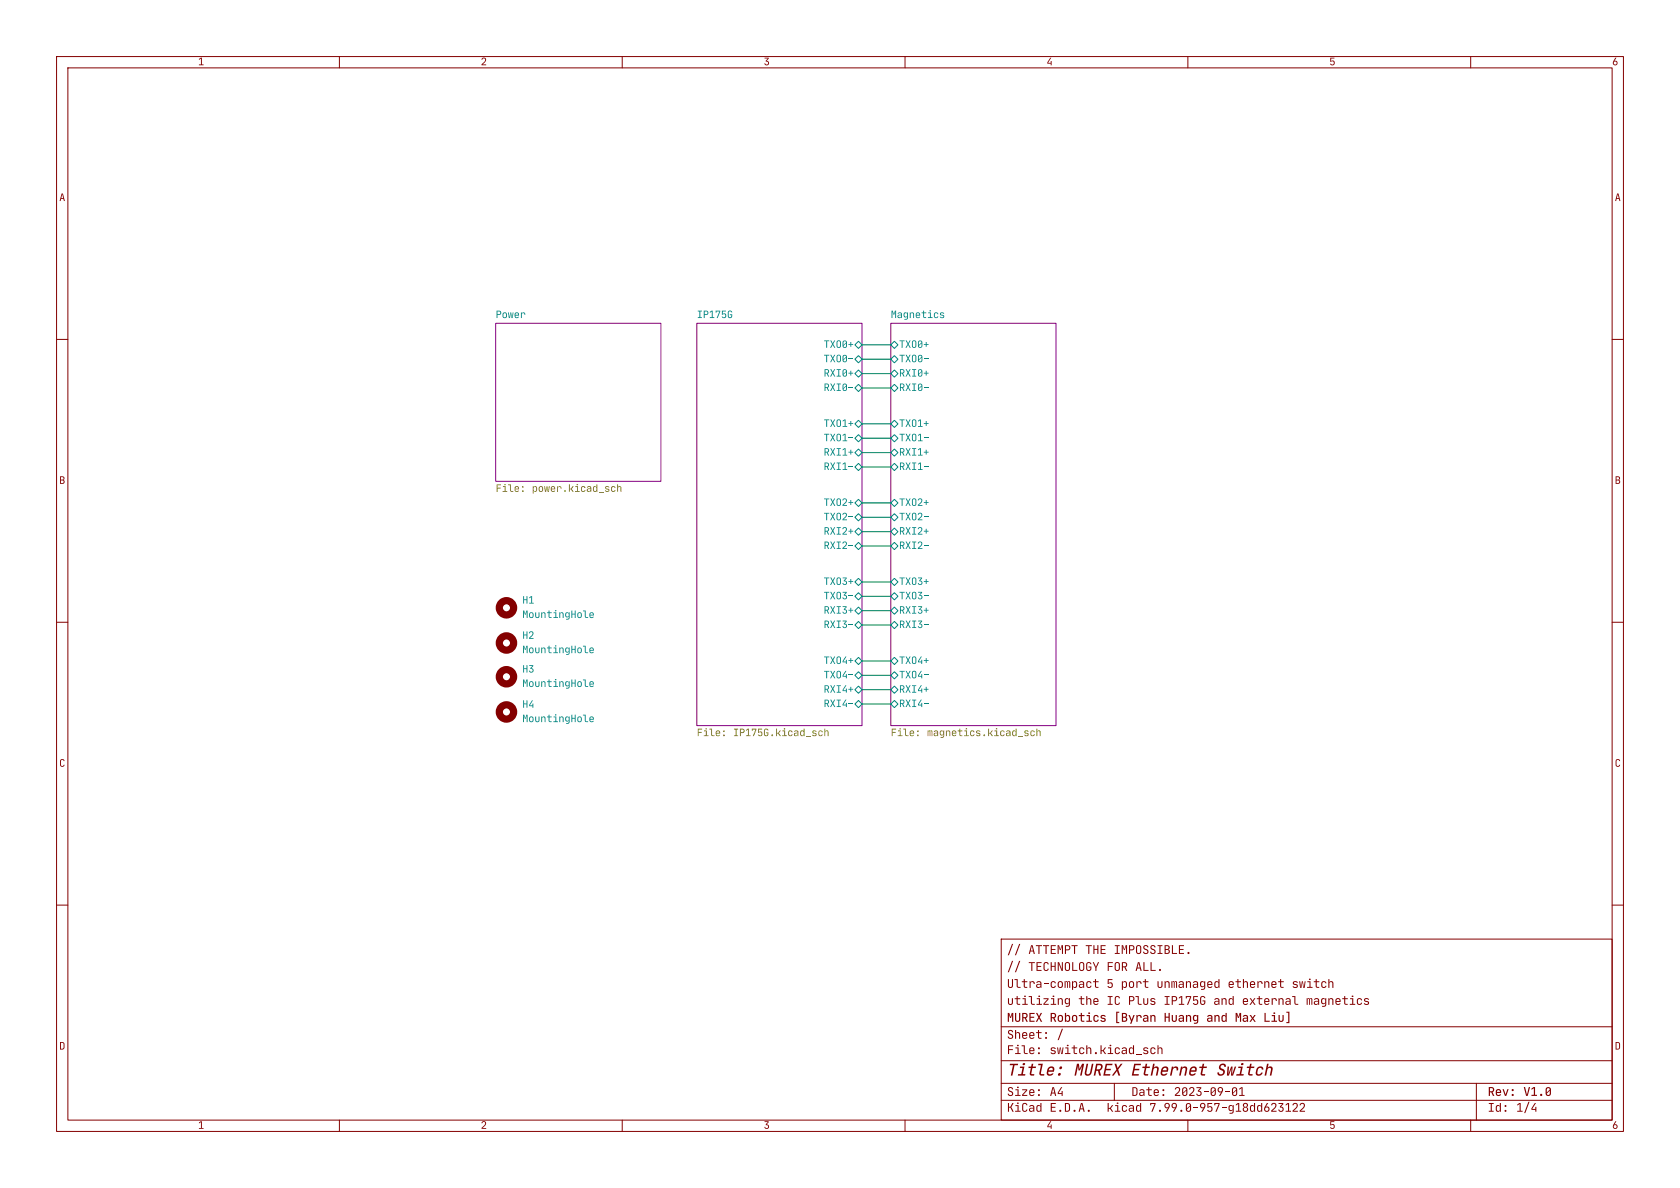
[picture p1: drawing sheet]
<svg xmlns="http://www.w3.org/2000/svg" width="297mm" height="210mm" viewBox="0 0 297 210" stroke-linecap="round" stroke-linejoin="round" font-family="sans-serif">
<defs><g id="words">
<text font-size="2.8" fill="#840000" x="214.9" y="191.1">Switch</text>
<g font-size="2.1" fill="#840000">
<text x="181.8" y="172.3">TECHNOLOGYFOR ALL.</text>
<text x="181.8" y="169.3">ATTEMPTTHE IMPOSSIBLE.</text>
<text x="178" y="175.3">Ultra-compact</text>
<text x="195.6" y="178.3">IC</text>
<text x="195.6" y="175.3">5 port</text>
<text x="204.4" y="175.3">unmanaged</text>
<text x="205.7" y="178.3">IP175G</text>
<text x="214.5" y="178.3">and</text>
<text x="219.5" y="178.3">external</text>
<text x="228.4" y="175.3">switch</text>
<text x="230.9" y="178.3">magnetics</text>
<text x="178" y="184.3">Sheet:</text>
<text x="205.7" y="181.3">Huang and Max Liu]</text>
<text x="178" y="197.2">KiCad</text>
<text x="178" y="194.4">Size:</text>
<text x="195.6" y="197.2">kicad</text>
<text x="263" y="194.4">Rev:</text>
</g>
<g font-size="1.8" fill="#008484">
<text x="87.6" y="56.4">Power</text>
<text x="123.2" y="56.4">IP175G</text>
<text x="157.5" y="56.4">Magnetics</text>
<text x="145.6" y="64.6">TXO0-</text>
<text x="145.6" y="62.1">TXO0+</text>
<text x="158.9" y="62.1">TXO0+</text>
<text x="158.9" y="64.6">TXO0-</text>
<text x="145.6" y="76">TXO1+</text>
<text x="158.9" y="76">TXO1+</text>
<text x="145.6" y="78.6">TXO1-</text>
<text x="158.9" y="78.6">TXO1-</text>
<text x="145.6" y="92.6">TXO2-</text>
<text x="145.6" y="90">TXO2+</text>
<text x="158.9" y="92.6">TXO2-</text>
<text x="158.9" y="90">TXO2+</text>
<text x="145.6" y="106.5">TXO3-</text>
<text x="145.6" y="104">TXO3+</text>
<text x="158.9" y="106.5">TXO3-</text>
<text x="158.9" y="104">TXO3+</text>
<text x="145.6" y="118">TXO4+</text>
<text x="158.9" y="118">TXO4+</text>
<text x="145.6" y="120.5">TXO4-</text>
<text x="158.9" y="120.5">TXO4-</text>
</g>
<g font-size="1.8" fill="#840000">
<text x="10.5" y="136.1">C</text>
<text x="285.5" y="136.1">C</text>
</g>
</g></defs>
<path d="M10 10h277v190h-277zM12 12h273v186h-273zM60 10v2M110 10v2M160 10v2M210 10v2M260 10v2M177 166h108v32h-108z" fill="none" stroke="#840000" stroke-width=".18"/>
<g fill="#840000">
<path d="M35.2 10.4l.5-.2v1.2h.3v.1h-.8v-.1h.3v-1l-.3 .2z"/>
<path d="M85.2 10.3l.4-.1 .3 .2v.4l-.6 .6h.7v.1h-.9v-.1l.5-.5 .2-.3-.2-.3-.5 .3z"/>
<path d="M135.2 10.2h.7v.2l-.4 .3 .3 .1 .1 .2v.3l-.2 .2h-.4l-.2-.3 .4 .2 .2-.1 .1-.3-.4-.1v-.2l.4-.4h-.6z"/>
<path d="M185.7 10.2h.2l-.6 .9h.4v-.3h.2v.7h-.2v-.2h-.5v-.3z"/>
<path d="M235.2 10.2h.7v.1h-.6v.5l.4-.1 .2 .2v.4l-.2 .2h-.3l-.2-.2h.1l.3 .1 .2-.2-.1-.3h-.5z"/>
<path d="M285.6 10.2h.2l-.4 .6h.4l.2 .4-.2 .3-.3 .1-.3-.2-.1-.3 .5 .3 .2-.2-.1-.3h-.2l-.2 .2h-.2z"/>
</g>
<path d="M60 198v2M110 198v2M160 198v2M210 198v2M260 198v2" fill="none" stroke="#840000" stroke-width=".18"/>
<g fill="#840000">
<path d="M35.2 198.4l.5-.2v1.2h.3v.1h-.8v-.1h.3v-1l-.3 .2z"/>
<path d="M85.2 198.3l.4-.1 .3 .2v.4l-.6 .6h.7v.1h-.9v-.1l.5-.5 .2-.3-.2-.3-.5 .3z"/>
<path d="M135.2 198.2h.7v.2l-.4 .4h.3l.1 .2v.3l-.2 .2h-.4l-.2-.3 .4 .2 .2-.1 .1-.3-.4-.1v-.2l.4-.4-.6 .1z"/>
<path d="M185.7 198.2h.2l-.6 .9h.4v-.3h.2v.7h-.2v-.2h-.5v-.3z"/>
<path d="M235.2 198.2h.7v.2h-.6v.4l.4-.1 .2 .2v.4l-.2 .2h-.3l-.2-.2h.1l.3 .1 .2-.2-.1-.3h-.5z"/>
<path d="M285.6 198.2h.2l-.4 .6h.4l.2 .4-.2 .3-.3 .1-.3-.1-.1-.3 .5 .2 .2-.2-.1-.2-.2-.1-.2 .3-.2-.1z"/>
</g>
<path d="M10 60h2M10 110h2M10 160h2" fill="none" stroke="#840000" stroke-width=".18"/>
<g fill="#840000">
<path d="M10.9 34.2h.2l.4 1.3h-.2l-.1-.3h-.4l-.1 .3h-.2l.2-.5h.5l-.2-.7-.2 .7h-.1z"/>
<path d="M10.6 84.2h.6l.2 .2v.3l-.2 .1 .2 .2v.2l-.2 .3h-.6v-.6h.2v.5h.3l.2-.2-.2-.3h-.5v-.6h.2v.5h.3l.1-.2-.1-.2-.5-.1z"/>
<path d="M10.6 184.2h.5l.3 .2v.8l-.2 .3h-.6v-1.2h.2v1.1h.3l.1-.3v-.7l-.6-.1z"/>
</g>
<path d="M285 60h2M285 110h2M285 160h2" fill="none" stroke="#840000" stroke-width=".18"/>
<g fill="#840000">
<path d="M285.9 34.2h.2l.4 1.3h-.2l-.1-.3h-.4l-.1 .3h-.2l.2-.5h.5l-.2-.7-.2 .7h-.1z"/>
<path d="M285.6 84.2h.6l.2 .2v.3l-.2 .1 .2 .3-.2 .4h-.6v-.6h.2v.5h.3l.2-.2-.2-.3h-.5v-.6h.2v.5h.3l.1-.2-.1-.2-.5-.1z"/>
<path d="M285.6 184.2h.5l.3 .2v.8l-.2 .3h-.6v-1.2h.2v1.1h.3l.1-.2v-.7l-.6-.2z"/>
<path d="M200.2 192.2h.6l.3 .3v.9l-.3 .3h-.6v-1.3h.2v1.2l.4-.1 .1-.2v-.8l-.7-.1z"/>
<path d="M201.5 192.7l.4-.2 .4 .2v1h-.1v-.2l-.3 .2-.4-.1-.1-.2 .4 .2 .3-.3v-.1h-.3l-.4 .2 .2-.3 .5-.1-.1-.3-.6 .1z"/>
<path d="M203 192.2h.2v.4h.4v.1h-.4v.8l.4 .1v.1l-.5-.1-.1-.9h-.4v-.1h.4z"/>
<path d="M204.1 192.7l.4-.2 .3 .2 .1 .5h-.8l.2 .4 .6-.1-.2 .2h-.4l-.3-.1-.1-.6h.8l-.1-.2-.2-.1-.2 .1-.1 .2h-.2z"/>
<path d="M207.8 192.3l.4-.1 .4 .2v.5l-.7 .7h.8v.1h-1v-.2l.6-.5 .1-.4v-.2l-.2-.1-.2 .1-.1 .2h-.2z"/>
<path d="M209.1 192.3l.5-.1 .3 .3v.9l-.3 .3h-.3l-.3-.2v-.2h.2l.1 .2 .2 .1 .2-.3v-.5l-.5 .5h-.2v-.1h.2l.5-.6-.1-.2h-.3l-.1 .8h-.2z"/>
<path d="M210.3 192.3l.5-.1 .3 .2v.5l-.7 .7h.8v.1h-1v-.2l.6-.5 .2-.4-.1-.2-.2-.1-.2 .1-.1 .2h-.2z"/>
<path d="M211.5 192.2h.9v.2l-.5 .4 .4 .1 .1 .2v.4l-.2 .2h-.5l-.2-.4h.2l.2 .3 .3-.1v-.4l-.4-.1v-.2l.4-.5-.7 .1z"/>
<path d="M212.8 192.9h.8v.2h-.8z"/>
<path d="M214.1 192.3l.5-.1 .3 .3v.9l-.2 .3h-.4l-.3-.2v-.2h.2l.1 .2 .2 .1 .3-.3v-.5l-.6 .5h-.2v-.1h.2l.6-.6-.2-.2h-.3l-.1 .8h-.2z"/>
<path d="M215.4 192.3l.5-.1 .3 .3v.4l-.5 .8h-.2l.5-.7-.5 .1-.2-.5h.1l.1 .3 .3 .1 .2-.2v-.2l-.3-.3-.3 .3h-.1z"/>
<path d="M216.6 192.9h.8v.2h-.8z"/>
<path d="M217.9 192.3l.5-.1 .3 .3v.9l-.2 .3h-.4l-.3-.2v-.2h.2l.1 .2 .2 .1 .2-.3v-.5l-.5 .5h-.2v-.1h.2l.5-.6-.1-.2h-.3l-.1 .8h-.2z"/>
<path d="M219.1 192.4l.3-.2h.3v1.4h.3v.1h-.9v-.1h.4v-1.2l-.4 .2z"/>
<circle cx="205.7" cy="193.6" r=".18"/>
<circle cx="205.7" cy="192.7" r=".18"/>
</g>
<path d="M177 194.5h108" fill="none" stroke="#840000" stroke-width=".18"/>
<g fill="#840000">
<path d="M185.8 195h.9v.2h-.8v.5h.7v.1h-.7v.6h.8v.1h-.9z"/>
<path d="M188.3 195h.6l.2 .3 .1 .9-.3 .3h-.6v-1.3h.1v1.2l.4-.1 .2-.2-.1-.8-.6-.1z"/>
<path d="M191.1 195h.3l.4 1.5h-.2l-.1-.4h-.5l-.1 .4h-.2l.1-.6h.6l-.2-.8-.2 .8h-.2z"/>
<path d="M195.8 195h.2v.8h.2l.4-.4h.2l-.4 .5 .4 .6h-.2l-.4-.5h-.2v.5h-.2z"/>
<path d="M201 195.4l.3-.1 .3 .3v-.6h.1v1.5h-.1v-.2l-.3 .2-.4-.1-.1-.3h.2l.1 .2 .2 .1 .2-.1 .1-.2-.1-.5-.2-.1-.3 .1v.5h-.2z"/>
<path d="M203.3 195h1l-.5 1.5h-.3l.6-1.3h-.6v.2h-.2z"/>
<path d="M206 195.1l.5-.1 .3 .3-.1 .4-.4 .8h-.2l.4-.7-.4 .1-.3-.5h.2l.1 .3 .3 .1 .2-.2v-.2l-.3-.3-.3 .3h-.2z"/>
<path d="M207.2 195.1l.5-.1 .4 .3-.1 .4-.4 .8h-.3l.5-.7-.5 .1-.2-.5h.2l.1 .3 .2 .1 .2-.2 .1-.3-.4-.2-.2 .3h-.2z"/>
<path d="M209.8 195.1l.4-.1 .3 .3 .1 .9-.3 .3h-.4l-.2-.2-.1-.2h.2l.1 .2 .3 .1 .2-.3v-.5l-.6 .5h-.2v-.1h.2l.6-.6-.2-.2h-.3l-.1 .8h-.2z"/>
<path d="M210.9 195.7h.9v.2h-.9z"/>
<path d="M212.3 195.1l.5-.1 .3 .3v.4l-.5 .8h-.2l.4-.7-.4 .1-.3-.5h.2l.1 .3 .3 .1 .2-.2v-.3l-.3-.2-.3 .3h-.2z"/>
<path d="M213.5 195h.8v.2h-.7v.5l.4-.2 .3 .3v.5l-.2 .2h-.4l-.3-.2v-.1h.2l.4 .2 .2-.3-.2-.4-.6 .1z"/>
<path d="M214.7 195h.9l-.5 1.5h-.2l.5-1.3h-.5v.2h-.2z"/>
<path d="M216 195.7h.8v.2h-.8z"/>
<path d="M217.3 195.4l.4-.1 .2 .3v-.2h.2v1.1l-.2 .3-.5 .1v-.2l.5-.1v-.4l-.2 .2h-.2l-.3-.4 .5 .2 .2-.1v-.3l-.1-.2-.2-.1-.2 .2v.3h-.2z"/>
<path d="M218.5 195.2l.3-.2h.3v1.4h.3v.1h-.9v-.1h.4v-1.2l-.4 .2z"/>
<path d="M219.8 195.1l.5-.1 .3 .2v.3l-.2 .2 .2 .2 .1 .3-.3 .3h-.4l-.3-.2v-.2h.2l.1 .2 .2 .1 .3-.3-.1-.2-.2-.1-.2 .1-.1 .2h-.2l.3-.4-.3-.3h.2l.2 .3 .3-.3v-.2l-.2-.1-.2 .1-.1 .2h-.2z"/>
<path d="M221.1 195.4l.4-.1 .2 .3v-.6h.2v1.5h-.2v-.2l-.3 .2-.3-.1-.1-.3h.2v.2l.2 .1 .3-.3v-.5l-.3-.1-.2 .1v.5h-.2z"/>
<path d="M222.4 195.4l.3-.1 .3 .3v-.6h.1v1.5h-.1v-.2l-.3 .2-.4-.1-.1-.3h.2l.1 .2 .2 .1 .3-.3-.1-.5-.2-.1-.3 .1v.5h-.2z"/>
<path d="M224 195h.2l-.5 .7 .5-.1 .2 .5-.1 .3-.4 .2-.3-.2-.1-.3h.2l.1 .2 .2 .1 .2-.2v-.4h-.3l-.2 .3h-.2z"/>
<path d="M224.8 195.1l.5-.1 .3 .2v.5l-.7 .7h.8v.1h-1v-.2l.6-.5 .2-.4-.1-.2-.2-.1-.2 .1-.1 .2h-.2z"/>
<path d="M226 195h.9v.2l-.5 .4 .4 .1 .1 .2v.4l-.2 .2h-.5l-.2-.4h.2l.2 .3 .3-.1v-.4l-.4-.1v-.2l.4-.5-.7 .1z"/>
<path d="M227.3 195.2l.4-.2h.2v1.4h.3v.1h-.9v-.1h.4v-1.2l-.4 .2z"/>
<path d="M228.6 195.1l.4-.1 .4 .2v.5l-.7 .7h.8v.1h-1v-.2l.6-.5 .1-.4v-.2l-.2-.1-.2 .1-.1 .2h-.2z"/>
<path d="M229.9 195.1l.4-.1 .3 .2v.5l-.6 .7h.7v.1h-.9v-.2l.5-.5 .2-.4-.1-.2-.1-.1-.3 .1-.1 .2h-.1z"/>
<circle cx="187.5" cy="196.4" r=".19"/>
<circle cx="190" cy="196.4" r=".19"/>
<circle cx="192.5" cy="196.4" r=".19"/>
<circle cx="197.6" cy="195" r=".15"/>
<circle cx="205.1" cy="196.4" r=".19"/>
<circle cx="208.9" cy="196.4" r=".19"/>
</g>
<path d="M177 191.5h108" fill="none" stroke="#840000" stroke-width=".18"/>
<g fill="#840000">
<path d="M263.2 192.2h.6l.3 .2v.4l-.2 .3 .3 .6h-.3l-.3-.6h-.2v.6h-.2v-1.3h.2v.5h.4l.1-.2-.1-.3h-.6z"/>
<path d="M269.4 192.2h.2l.3 1.4 .4-1.4h.2l-.4 1.5h-.3z"/>
<path d="M270.8 192.4l.3-.2h.3v1.3h.3v.2h-1v-.2h.5v-1.1l-.4 .3z"/>
<path d="M273.4 192.3l.4-.1 .4 .2v1l-.3 .3h-.4l-.2-.2-.1-.2h.3v.2l.3 .1 .2-.3v-.5l-.5 .5h-.3v-.2h.3l.5-.5-.2-.2h-.2l-.1 .7h-.3z"/>
<path d="M186.1 192.2h.2l.4 1.5h-.2l-.1-.4h-.4l-.2 .4h-.2l.2-.6h.6l-.2-.8-.2 .8h-.2z"/>
<path d="M187.6 192.2h.2l-.6 1h.5v-.3h.2v.8h-.2v-.3h-.7v-.3z"/>
<path d="M263.2 195h.9v.2h-.4v1.2h.4v.1h-.9v-.1h.3v-1.2h-.3z"/>
<path d="M264.6 195.4l.3-.1 .3 .3v-.6h.1v1.5h-.1v-.2l-.3 .2-.4-.1-.1-.3h.2l.3 .3 .3-.3-.1-.4-.2-.2-.3 .1v.5h-.2z"/>
<path d="M268.2 195.2l.4-.2h.2v1.4h.4v.1h-1v-.1h.4l.1-1.2-.5 .2z"/>
<path d="M270.2 194.8h.2l-.7 2h-.2z"/>
<path d="M271.3 195h.2l-.6 1h.5v-.3h.2v.8h-.2v-.3h-.7v-.3z"/>
<circle cx="272.5" cy="193.6" r=".2"/>
<circle cx="179.9" cy="192.2" r=".15"/>
<circle cx="183.7" cy="193.6" r=".18"/>
<circle cx="183.7" cy="192.7" r=".18"/>
<circle cx="266.2" cy="196.4" r=".18"/>
<circle cx="266.2" cy="195.5" r=".18"/>
</g>
<path d="M177 187.5h108" fill="none" stroke="#840000" stroke-width=".18"/>
<g fill="#840000">
<path d="M178.6 188h1.4l-.1 .3h-.5l-.4 1.8h-.3l.4-1.8h-.6z"/>
<path d="M180.3 188.5h.8l-.3 1.4h.5l-.1 .2h-1.3l.1-.2h.5l.3-1.1h-.5z"/>
<path d="M181.9 188.5h.4l.1-.5h.3l-.1 .5h.6l-.1 .3h-.6l-.2 1 .6 .1-.1 .2h-.5l-.2-.1 .1-1.2h-.4z"/>
<path d="M183.6 188h.8l-.4 1.7 .1 .2h.5v.2h-.6l-.2-.2 .2-1.6h-.5z"/>
<path d="M185.4 188.7l.6-.2 .4 .3-.1 .7h-.9l-.1 .3 .2 .1 .8-.1-.5 .3h-.4l-.3-.2v-.7h1v-.3l-.3-.1-.3 .1-.1 .3h-.3z"/>
<path d="M190.4 188h.3l.1 1 .5-1h.4l-.5 2.1h-.2l.4-1.8-.5 .9h-.2l-.1-.9-.4 1.8h-.2z"/>
<path d="M192.1 188h.3l-.4 1.7 .1 .1 .2 .1 .4-.3 .3-1.6h.3l-.4 1.8-.5 .4-.4-.1-.2-.3z"/>
<path d="M193.8 188l.8 .1 .3 .2-.1 .6-.4 .4 .2 .8h-.3l-.2-.8h-.3l-.2 .8h-.2l.2-1.1h.8l.2-.3-.1-.4h-.5l-.1 .7h-.3z"/>
<path d="M195.5 188h1.2l-.1 .3h-.9l-.1 .6h.8l-.1 .3h-.8l-.1 .7h.9l-.1 .2h-1.2z"/>
<path d="M197 188h.3l.3 .8 .5-.8h.4l-.8 1.1 .3 1h-.3l-.2-.8-.6 .8h-.3l.8-1z"/>
<path d="M200.5 188h1.2v.3h-1l-.1 .6h.8v.3h-.8l-.2 .7h.9v.2h-1.2z"/>
<path d="M202 188.5h.4l.1-.5h.3l-.1 .5h.6v.3h-.6l-.2 1 .5 .1-.1 .2h-.5l-.2-.1 .2-1.2h-.5z"/>
<path d="M203.9 188h.2l-.2 .8 .5-.3 .3 .1 .1 .2-.2 1.3h-.3l.3-1.1-.3-.2-.4 .2-.2 1.1h-.3z"/>
<path d="M205.5 188.7l.6-.2 .4 .3v.7h-1v.2l.1 .2 .8-.1-.4 .3h-.5l-.3-.2 .1-.7h.9v-.3l-.2-.1-.3 .1-.2 .3h-.2z"/>
<path d="M207.2 188.5h.2v.3l.3-.3 .4 .1 .2 .2v.4h-.3l-.1-.4h-.4l-.2 .3-.2 1h-.3z"/>
<path d="M208.8 188.5h.2v.3l.4-.3 .4 .2 .1 .3-.2 1.1h-.3l.2-1.1-.3-.2-.3 .2-.3 1.1h-.2z"/>
<path d="M210.5 188.7l.6-.2 .4 .3v.7h-1v.2l.2 .2 .7-.1-.4 .3h-.5l-.3-.2 .1-.7h1v-.3l-.3-.1-.3 .1-.1 .3h-.3z"/>
<path d="M212.1 188.5h.4l.1-.5h.3l-.1 .5h.6l-.1 .3h-.6l-.2 1 .6 .1-.1 .2h-.5l-.2-.1 .2-1.2h-.5z"/>
<path d="M215.7 188.2l.7-.2 .2 .1 .1 .3v.2h-.3v-.2l-.2-.1-.4 .2v.3l.6 .3 .1 .3-.1 .5-.5 .3-.5-.1-.2-.3v-.2h.3l.1 .2 .3 .1 .3-.3v-.3l-.7-.4z"/>
<path d="M224 188h.3l-.2 .8 .4-.3 .3 .1 .2 .2-.2 1.3h-.3l.2-1.1-.2-.2-.4 .2-.3 1.1h-.2z"/>
<path d="M178.2 184.8h.9v.2h-.7v.5h.7v.1h-.7v.7h-.2z"/>
<path d="M179.5 185.2h.6v1h.3v.1h-.9v-.1h.4v-.9h-.4z"/>
<path d="M180.6 184.8h.6v1.2l.5 .2v.1l-.6-.1-.1-1.2h-.4z"/>
<path d="M182.1 185.3l.4-.2 .3 .2 .1 .5h-.8l.2 .4 .6-.1-.2 .2h-.4l-.3-.1-.1-.6h.8l-.1-.2-.2-.1-.2 .1-.1 .2h-.2z"/>
<path d="M185.8 185.2l.5-.1 .3 .2v.1l-.5-.1-.2 .2 .1 .1 .6 .2v.3l-.1 .2h-.4l-.3-.1-.1-.2 .5 .2 .3-.2-.7-.3z"/>
<path d="M186.9 185.2h.2l.1 1 .2-1h.1l.2 1 .2-1h.1l-.1 1.1h-.3l-.1-1-.2 1h-.3z"/>
<path d="M188.3 185.2h.6v1h.3v.1h-.9v-.1h.4v-.9h-.4z"/>
<path d="M189.8 184.8h.2v.4h.4v.1h-.4v.8l.4 .1v.1l-.5-.1-.1-.9h-.3v-.1h.3z"/>
<path d="M190.9 185.3l.4-.2 .3 .2 .1 .2-.5-.2-.2 .2 .1 .6 .2 .1 .2-.2h.2l-.2 .3h-.4l-.3-.2v-.5z"/>
<path d="M192 184.8h.2v.6l.3-.3 .4 .2v1h-.2v-.8l-.2-.2-.3 .2v.8h-.2z"/>
<path d="M194.6 184.8h.1v.8h.3l.3-.4h.2l-.4 .5 .5 .6h-.3l-.3-.5h-.3v.5h-.1z"/>
<path d="M195.9 185.2h.5v1h.4v.1h-1v-.1h.4v-.9h-.3z"/>
<path d="M197.2 185.3l.4-.2 .3 .2 .1 .2-.5-.2-.2 .2 .1 .6 .2 .1 .2-.2h.2l-.2 .3h-.4l-.3-.1v-.6z"/>
<path d="M198.4 185.3l.4-.2 .4 .2v1h-.2v-.2l-.3 .2-.4-.1v-.2l.4 .2 .3-.3v-.1h-.3l-.4 .2 .2-.3 .5-.1-.1-.3-.6 .1z"/>
<path d="M199.7 185.2l.4-.1 .2 .3v-.6h.2v1.5h-.2v-.2l-.3 .2-.3-.1-.1-.3h.2v.2l.2 .1 .2-.1 .1-.2v-.5l-.3-.1-.2 .1v.5h-.2z"/>
<path d="M200.8 186.4h1v.1h-1z"/>
<path d="M202.2 185.2l.4-.1 .4 .2v.1l-.5-.1-.2 .2 .1 .1 .6 .2v.3l-.1 .2h-.5l-.3-.1v-.2l.5 .2 .2-.2-.6-.3z"/>
<path d="M203.5 185.3l.4-.2 .3 .2 .1 .2-.5-.2-.2 .2 .1 .6 .2 .1 .2-.2h.2l-.2 .3h-.4l-.3-.1v-.6z"/>
<path d="M204.6 184.8h.2v.6l.3-.3 .4 .2v1h-.2v-.8l-.2-.2-.3 .2v.8h-.2z"/>
<circle cx="181" cy="188.1" r=".21"/>
<circle cx="187.3" cy="189.9" r=".25"/>
<circle cx="187.5" cy="188.7" r=".25"/>
<circle cx="219.6" cy="188.1" r=".21"/>
<circle cx="183.7" cy="186.2" r=".18"/>
<circle cx="183.7" cy="185.3" r=".18"/>
<circle cx="188.8" cy="184.8" r=".15"/>
<circle cx="193.7" cy="186.2" r=".19"/>
<circle cx="196.3" cy="184.8" r=".15"/>
</g>
<path d="M177 181.5h108" fill="none" stroke="#840000" stroke-width=".18"/>
<g fill="#840000">
<path d="M187.7 181.9h.2l-.7 2h-.2z"/>
<path d="M178.2 179.1h.2l.3 .7 .2-.7h.2v1.5h-.2v-1.3l-.2 .6h-.1l-.3-.6 .1 1.3h-.2z"/>
<path d="M179.4 179.1h.3v1.2l.2 .2 .3-.3v-1.1h.2v1.2l-.3 .3h-.4l-.2-.2z"/>
<path d="M180.7 179.1h.6l.3 .2v.4l-.2 .3 .3 .6h-.2l-.3-.6h-.3v.6h-.2v-1.3h.2v.5h.4l.2-.3-.2-.2h-.6z"/>
<path d="M182 179.1h.9v.2h-.7v.4h.6v.2h-.6v.5h.7v.2h-.9z"/>
<path d="M183.1 179.1h.3l.3 .6 .3-.6h.2l-.4 .7 .5 .8h-.3l-.3-.6-.3 .6h-.3l.5-.8z"/>
<path d="M185.7 179.1h.7l.2 .2 .1 .4-.3 .3 .3 .6h-.2l-.3-.6h-.2v.6h-.3v-1.3h.3v.5h.4l.1-.3-.2-.2h-.6z"/>
<path d="M187.1 179.5l.4-.1 .4 .2v.7l-.2 .3h-.4l-.3-.2v-.2h.2l.2 .3 .3-.3v-.4l-.2-.2-.3 .1v.5h-.2z"/>
<path d="M188.3 179.1h.2v.5l.3-.2 .3 .2 .1 .7-.2 .3h-.4l-.1-.2v.2h-.2v-.4h.2l.2 .3 .2-.1 .1-.2v-.5l-.3-.1-.2 .1v.5h-.2z"/>
<path d="M189.6 179.5l.5-.1 .3 .2v.7l-.2 .3h-.4l-.2-.2-.1-.2h.2l.3 .3 .2-.3v-.4l-.2-.2-.3 .1v.5h-.2z"/>
<path d="M191.1 179.1h.2v.3h.4v.2h-.4v.8h.4v.2l-.6-.1v-.9h-.4v-.2h.4z"/>
<path d="M192.1 179.4h.6v1h.3v.2h-1v-.2h.5v-.8h-.4z"/>
<path d="M193.4 179.5l.4-.1 .4 .2v.2h-.2l-.2-.2-.3 .2 .1 .6 .6-.2-.2 .4h-.4l-.2-.2-.1-.6z"/>
<path d="M194.6 179.5l.5-.1 .3 .2 .1 .1-.5-.1-.2 .1 .6 .4 .1 .3-.2 .2h-.4l-.3-.1-.1-.2 .5 .2 .3-.2-.1-.1-.6-.2z"/>
<path d="M197.3 178.8h.6v.2h-.4v1.7h.4v.2h-.6z"/>
<path d="M198.3 179.1h.7l.2 .2v.3l-.2 .2 .2 .2 .1 .3-.2 .3h-.8v-.7h.2v.5h.4l.2-.2-.2-.3h-.6v-.6h.2v.4h.4l.1-.2-.1-.2h-.6z"/>
<path d="M199.5 179.4h.2l.4 1 .3-1h.2l-.6 1.6h-.2l.2-.5z"/>
<path d="M200.9 179.4h.2v.2l.2-.2h.3l.2 .3v.2h-.2l-.1-.3-.3 .1-.1 .9h-.2z"/>
<path d="M202.2 179.5l.4-.1 .3 .2 .1 1h-.2v-.2l-.3 .2-.4-.1-.1-.2 .5 .2 .3-.3v-.1h-.3l-.2 .2h-.3l.3-.4h.5l-.2-.3-.5 .1z"/>
<path d="M203.4 179.4h.2v.2l.2-.2 .4 .1 .1 1.1h-.2v-.8l-.3-.2-.2 .2v.8h-.2z"/>
<path d="M205.9 179.1h.2v.6h.5v-.6h.2v1.5h-.2v-.7h-.5v.7h-.2z"/>
<path d="M216.1 179.5l.3-.1 .3 .2v-.5h.2v1.5h-.2v-.2l-.3 .3-.4-.2-.1-.3h.2l.3 .3 .3-.3-.1-.4-.2-.2-.2 .1-.1 .5h-.2z"/>
<path d="M218.4 179.1h.3l.2 .7 .2-.7h.3v1.5h-.2v-1.3l-.2 .6h-.2l-.2-.6 .1 1.3h-.3z"/>
<path d="M223.5 179.1h.3v1.3h.7v.2h-1z"/>
<path d="M227.4 178.8h.6v2.1h-.6v-.2h.3v-1.7h-.3z"/>
<path d="M178.2 176.5h.2v.8l.2 .2 .3-.2v-.8h.2v.8l-.2 .3h-.4l-.2-.1z"/>
<path d="M179.7 176.1h.2v.4h.5v.1h-.5v.8l.4 .1v.1l-.5-.1-.1-.9h-.3v-.1h.3z"/>
<path d="M180.8 176.5h.5v1h.4v.1h-1v-.1h.4v-.9h-.3z"/>
<path d="M181.9 176.1h.5v1.2l.5 .2v.1l-.6-.1-.1-1.2h-.3z"/>
<path d="M183.3 176.5h.6v1h.3v.1h-1v-.1h.5v-.9h-.4z"/>
<path d="M184.5 176.5h.9v.2l-.7 .8h.7v.1h-.9v-.2l.7-.8h-.7z"/>
<path d="M185.8 176.5h.6v1h.3v.1h-.9v-.1h.4v-.9h-.4z"/>
<path d="M187 176.5h.2v.2l.3-.3 .3 .2 .1 1h-.2v-.8l-.2-.2-.3 .2v.8h-.2z"/>
<path d="M188.3 176.5l.4-.1 .3 .3v-.2h.2l-.1 1.1-.2 .3-.5 .1v-.2l.5-.1 .1-.4-.2 .2h-.3l-.2-.1-.1-.3h.2l.2 .2h.2l.1-.1 .1-.3-.2-.3h-.2l-.2 .2v.3h-.2z"/>
<path d="M191.1 176.1h.1v.4h.5v.1h-.5l.1 .8 .4 .1v.1l-.6-.1v-.9h-.4v-.1h.4z"/>
<path d="M192 176.1h.2v.6l.3-.3 .4 .2v1h-.2v-.8l-.2-.2-.3 .2v.8h-.2z"/>
<path d="M193.4 176.6l.4-.2 .3 .2 .1 .5h-.7l.1 .4 .6-.1-.2 .2h-.4l-.3-.1v-.6h.7v-.2l-.3-.1-.2 .1v.2h-.2z"/>
<path d="M199.6 176.1h.7l.3 .4-.2 .4-.6 .1v.6h-.2v-1.3h.2v.5h.4l.2-.3-.2-.2h-.6z"/>
<path d="M200.7 176.1h.6v1.2l.5 .2v.1l-.6-.1-.1-1.2h-.4z"/>
<path d="M202.1 176.5h.2v.8l.3 .2 .2-.2v-.8h.2v.8l-.2 .3h-.4l-.2-.1z"/>
<path d="M203.5 176.5l.4-.1 .3 .2 .1 .1-.5-.1-.2 .2v.1l.6 .2 .1 .3-.2 .2h-.4l-.3-.1-.1-.2 .6 .2 .2-.2-.7-.3z"/>
<path d="M217.3 176.5l.4-.1 .2 .3v-.6h.2v1.5h-.2v-.2l-.3 .2-.3-.1-.1-.3h.2l.2 .3 .2-.1 .1-.2v-.4l-.2-.2-.3 .1v.5h-.2z"/>
<path d="M222.5 176.1h.2v.4h.5v.1h-.5v.8l.4 .1v.1l-.5-.1-.1-.9h-.3v-.1h.3z"/>
<path d="M227.4 176.6l.3-.2 .4 .2 .1 1h-.2v-.2l-.3 .2-.4-.1-.1-.2 .5 .2 .3-.3v-.1h-.4l-.4 .2 .2-.3 .6-.1-.2-.3-.5 .1z"/>
<path d="M228.4 176.1h.6v1.2l.5 .2v.1l-.6-.1-.1-1.2h-.4z"/>
<path d="M237.6 176.1h.2v.4h.5v.1h-.5v.8l.5 .1v.1l-.6-.1-.1-.9h-.3v-.1h.3z"/>
<path d="M241.2 176.5l.5-.1 .3 .2v.1l-.5-.1-.2 .2 .1 .1 .6 .2v.3l-.1 .2h-.4l-.3-.1-.1-.2 .5 .2 .2-.2v-.1l-.6-.2z"/>
<path d="M178.2 173.1h.2v1.2l.2 .2 .3-.2v-1.2h.2v1.2l-.3 .3h-.3l-.3-.2z"/>
<path d="M179.3 173.1h.6v1.2l.5 .2v.1l-.6-.1-.1-1.2h-.4z"/>
<path d="M181 173.1h.2v.4h.4v.1h-.4v.8l.4 .1v.1l-.5-.1-.1-.9h-.4v-.1h.4z"/>
<path d="M192.2 173.6l.4-.2 .3 .2 .1 .2-.5-.2-.3 .2 .1 .6 .3 .1 .2-.2h.2l-.3 .3h-.3l-.3-.1-.1-.6z"/>
<path d="M193.6 173.1h.2v.4h.4v.1h-.4v.8l.4 .1v.1l-.5-.1-.1-.9h-.4v-.1h.4z"/>
<path d="M195.8 173.1h.9v.2h-.7v.5l.4-.2 .3 .3v.5l-.2 .2h-.4l-.3-.2v-.1h.2l.3 .2 .2-.3-.1-.4-.6 .1z"/>
<path d="M202.4 173.1h.2v.4h.4v.1h-.4v.8l.4 .1v.1l-.5-.1-.1-.9h-.4v-.1h.4z"/>
<path d="M214.8 173.5l.4-.1 .2 .3v-.6h.2v1.5h-.2v-.2l-.3 .2-.3-.1-.1-.3h.2l.2 .3 .2-.1 .1-.2v-.4l-.2-.2-.3 .1v.5h-.2z"/>
<path d="M217.3 173.6l.4-.2 .4 .2v.5h-.7l.2 .4 .5-.1-.1 .2h-.5l-.2-.1-.1-.6h.7v-.2l-.2-.1-.3 .1v.2h-.2z"/>
<path d="M218.7 173.1h.2v.4h.5v.1h-.5l.1 .8 .4 .1v.1l-.6-.1-.1-.9h-.3v-.1h.3z"/>
<path d="M219.7 173.1h.2v.6l.3-.3 .4 .2v1h-.2v-.8l-.2-.2-.3 .2v.8h-.2z"/>
<path d="M221.1 173.6l.4-.2 .3 .2 .1 .5h-.7l.1 .4 .6-.1-.2 .2h-.4l-.3-.1v-.6h.7l-.1-.2-.2-.1-.2 .1v.2h-.2z"/>
<path d="M222.3 173.5h.2v.2l.2-.2h.3l.2 .3v.1h-.2l-.1-.3-.4 .1v.9h-.2z"/>
<path d="M223.5 173.5h.2v.2l.2-.3 .4 .2 .1 1h-.2v-.8l-.2-.2-.3 .2v.8h-.2z"/>
<path d="M224.9 173.6l.4-.2 .3 .2 .1 .5h-.8l.2 .4 .6-.1-.2 .2h-.4l-.3-.1-.1-.6h.8l-.1-.2-.2-.1-.2 .1-.1 .2h-.2z"/>
<path d="M226.3 173.1h.2v.4h.4v.1h-.4v.8l.4 .1v.1l-.5-.1-.1-.9h-.3v-.1h.3z"/>
<path d="M232.6 173.1h.2v.4h.4v.1h-.4v.8l.4 .1v.1l-.5-.1-.1-.9h-.3v-.1h.3z"/>
<path d="M234.8 173.1h.2v.6l.3-.3 .4 .2v1h-.2v-.8l-.2-.2-.3 .2v.8h-.2z"/>
<path d="M178.9 169.9h.2l-.7 2h-.2z"/>
<path d="M180.2 169.9h.2l-.8 2h-.2z"/>
<path d="M178.9 166.9h.2l-.7 2h-.2z"/>
<path d="M180.2 166.9h.2l-.8 2h-.2z"/>
<circle cx="184.9" cy="183.5" r=".18"/>
<circle cx="184.9" cy="182.6" r=".18"/>
<circle cx="192.5" cy="179.1" r=".16"/>
<circle cx="225.3" cy="179.1" r=".16"/>
<circle cx="239.1" cy="176.1" r=".15"/>
<circle cx="231.6" cy="173.1" r=".15"/>
</g>
<path d="M197 191.5v3M261 191.5v6.5" fill="none" stroke="#840000" stroke-width=".18"/>
<g fill="#fff" stroke="#fff" stroke-width=".18">
<path d="M87.6 57.2h29.2v27.9h-29.2z"/>
<path d="M123.2 57.2h29.2v71.1h-29.2z"/>
<path d="M157.5 57.2h29.2v71.1h-29.2z"/>
</g>
<path d="M87.6 57.2h29.2v27.9h-29.2z" fill="none" stroke="#840084" stroke-width=".18"/>
<g fill="#848400">
<path d="M87.8 85.6h.8v.2h-.6v.4h.5v.2h-.5v.5h-.2z"/>
<path d="M88.9 86h.5v.8h.3v.1h-.8v-.1h.3v-.7h-.3z"/>
<path d="M89.8 85.6h.5v1.1l.4 .1v.1l-.5-.1v-1h-.4z"/>
<path d="M91.1 86l.3-.1 .3 .2 .1 .4h-.7l.2 .3 .5-.1-.2 .2-.3 .1-.3-.2v-.4h.6l-.1-.2-.1-.1-.2 .1-.1 .2h-.1z"/>
<path d="M94.2 86h.1v.1l.2-.1h.2l.2 .2-.1 .7-.3 .1-.2-.2v.4h-.1v-.6l.5 .2 .1-.5-.1-.2h-.2l-.2 .5h-.1z"/>
<path d="M95.3 86l.4-.1 .3 .2v.6l-.1 .2-.4 .1-.2-.2-.1-.2 .4 .2 .3-.2-.1-.4-.2-.1-.2 .1v.4h-.2z"/>
<path d="M96.2 86h.2l.1 .8 .1-.8h.2l.1 .8 .1-.8h.2l-.2 .9h-.2l-.1-.8-.1 .8h-.3z"/>
<path d="M97.5 86l.3-.1 .3 .2 .1 .4h-.7l.2 .3 .4-.1-.1 .2-.3 .1-.3-.2v-.4h.6l-.1-.2-.1-.1-.2 .1-.1 .2h-.1z"/>
<path d="M98.5 86h.1l.1 .1 .1-.1h.3l.2 .2v.2h-.2l-.1-.3-.3 .1-.1 .7h-.1z"/>
<path d="M100.6 85.6h.1v.8h.2l.3-.4h.2l-.3 .4 .3 .5h-.2l-.3-.4h-.2v.4h-.1z"/>
<path d="M101.7 86h.5v.8h.3v.1h-.8v-.1h.3v-.7h-.3z"/>
<path d="M102.8 86l.4-.1 .2 .2 .1 .2-.4-.2-.2 .2 .1 .5 .5-.2-.2 .3-.3 .1-.2-.2z"/>
<path d="M103.8 86l.4-.1 .3 .2v.8h-.1v-.2l-.3 .3-.3-.2-.1-.2 .4 .2 .3-.2v-.1h-.3l-.4 .1 .2-.2 .5-.1-.2-.2-.4 .1z"/>
<path d="M104.9 86l.3-.1 .2 .2v-.5h.2v1.3h-.2v-.1l-.2 .2-.3-.2-.1-.2 .4 .2 .2-.2v-.4l-.2-.1-.2 .1v.4h-.2z"/>
<path d="M105.9 87h.8v.1h-.8z"/>
<path d="M107 86l.4-.1 .3 .2v.1l-.4-.1-.2 .1 .6 .3-.1 .4-.4 .1-.2-.2v-.1l.4 .1 .2-.1-.6-.3z"/>
<path d="M108.1 86l.4-.1 .3 .2v.2l-.4-.2-.2 .2 .1 .5 .5-.2-.2 .3-.3 .1-.2-.2z"/>
<path d="M109.1 85.6h.2v.5l.2-.2 .3 .2 .1 .8h-.2v-.7l-.2-.1-.2 .1v.7h-.2z"/>
<circle cx="89.3" cy="85.7" r=".13"/>
<circle cx="92.4" cy="86.8" r=".15"/>
<circle cx="92.4" cy="86.1" r=".15"/>
<circle cx="99.9" cy="86.8" r=".16"/>
<circle cx="102.1" cy="85.7" r=".13"/>
</g>
<path d="M123.2 57.2h29.2v71.1h-29.2z" fill="none" stroke="#840084" stroke-width=".18"/>
<g fill="#008484">
<path d="M145.8 81.8h.5l.2 .1v.4l-.2 .2 .3 .6h-.2l-.3-.6h-.2v.6h-.1v-1.2h.1v.5h.4l.1-.2-.1-.3h-.5z"/>
<path d="M146.8 81.8h.2l.2 .5 .3-.5h.2l-.4 .6 .4 .7h-.2l-.3-.6-.3 .6h-.2l.4-.7z"/>
<path d="M147.9 81.8h.7v.1h-.2v1h.2v.2h-.7v-.2h.3v-1h-.3z"/>
<path d="M149 82l.5-.2v1.1h.3v.2h-.8v-.2h.3v-1l-.3 .3z"/>
<path d="M150.1 82.4h.7v.2h-.7z"/>
</g>
<path d="M151.1 77.5l.7-.7 .6 .7-.6 .6zM151.8 74.3l.6 .6-.6 .7-.7-.7zM151.1 82.6l.7-.7 .6 .7-.6 .6z" fill="none" stroke="#008484" stroke-width=".18"/>
<g fill="#008484">
<path d="M145.8 79.2h.5l.2 .2v.4l-.2 .2 .3 .5h-.2l-.3-.5h-.2v.5h-.1v-1.1h.1v.5l.4-.1 .1-.2-.1-.2h-.5z"/>
<path d="M146.8 79.2h.2l.2 .5 .3-.5h.2l-.4 .7 .4 .6h-.2l-.3-.5-.3 .5h-.2l.4-.6z"/>
<path d="M147.9 79.2h.7v.2h-.2v1h.2v.1h-.7v-.1h.3v-1h-.3z"/>
<path d="M149 79.4l.5-.2v1.2h.3v.1h-.8v-.1h.3v-1l-.3 .2z"/>
<path d="M150.3 79.5h.2v.4h.3v.1h-.3v.4h-.2v-.4h-.3v-.1h.3z"/>
</g>
<path d="M151.1 80l.7-.6 .6 .6-.6 .6z" fill="none" stroke="#008484" stroke-width=".18"/>
<g fill="#008484">
<path d="M145.8 107.2h.5l.2 .1v.4l-.2 .2 .3 .6h-.2l-.3-.6h-.2v.6h-.1v-1.2h.1v.5h.4l.1-.2-.1-.3h-.5z"/>
<path d="M146.8 107.2h.2l.2 .5 .3-.5h.2l-.4 .6 .4 .7h-.2l-.3-.6-.3 .6h-.2l.4-.7z"/>
<path d="M147.9 107.2h.7v.1h-.2v1h.2v.2h-.7v-.2h.3v-1h-.3z"/>
<path d="M149 107.2h.7v.2l-.4 .3 .4 .3v.3l-.2 .2-.4-.1-.2-.3 .4 .2h.2v-.3l-.3-.2v-.1l.3-.4h-.5z"/>
<path d="M150.3 107.4h.2v.4h.3v.1h-.3v.4h-.2v-.4h-.3v-.1h.3z"/>
</g>
<path d="M151.1 61l.7-.7 .6 .7-.6 .6zM151.8 62.9l.6 .6-.6 .6-.7-.6zM151.8 90.8l.6 .6-.6 .7-.7-.7zM151.8 107.3l.6 .7-.6 .6-.7-.6z" fill="none" stroke="#008484" stroke-width=".18"/>
<g fill="#008484">
<path d="M145.8 67.8h.5l.2 .2v.3l-.2 .3 .3 .5h-.2l-.3-.5h-.2v.5h-.1v-1.2h.1v.5h.4l.1-.2-.1-.2-.5-.1z"/>
<path d="M146.8 67.8h.2l.2 .5 .3-.5h.2l-.4 .6 .4 .7h-.2l-.3-.5-.3 .5h-.2l.4-.7z"/>
<path d="M147.9 67.8h.7v.1h-.2v1.1h.2v.1h-.7v-.1h.3v-1.1h-.3z"/>
<path d="M149.1 67.9l.3-.1 .3 .2v.8l-.2 .3h-.3l-.2-.2v-.1h.1l.1 .1 .2 .1 .2-.2v-.5l-.5 .5h-.1v-.2h.1l.5-.4-.1-.2h-.3l-.1 .6h-.1z"/>
<path d="M150.1 68.4h.7v.2h-.7z"/>
</g>
<path d="M151.1 68.6l.7-.7 .6 .7-.6 .6z" fill="none" stroke="#008484" stroke-width=".18"/>
<g fill="#008484">
<path d="M145.8 65.3h.5l.2 .1v.4l-.2 .2 .3 .6h-.2l-.3-.6h-.2v.6h-.1v-1.2h.1v.5h.4l.1-.3-.1-.2h-.5z"/>
<path d="M146.8 65.3h.2l.2 .5 .3-.5h.2l-.4 .6 .4 .7h-.2l-.3-.6-.3 .6h-.2l.4-.7z"/>
<path d="M147.9 65.3h.7v.1h-.2v1h.2v.2h-.7v-.2h.3v-1h-.3z"/>
<path d="M149.1 65.4l.3-.1 .3 .2v.8l-.2 .3h-.3l-.2-.2v-.2h.1l.1 .2h.2l.2-.2v-.4l-.5 .4h-.1v-.1h.1l.5-.5-.1-.2-.3 .1-.1 .6h-.1z"/>
<path d="M150.3 65.5h.2v.4h.3v.1h-.3v.4h-.2v-.4h-.3v-.1h.3z"/>
</g>
<path d="M151.1 66l.7-.6 .6 .6-.6 .7z" fill="none" stroke="#008484" stroke-width=".18"/>
<g fill="#008484">
<path d="M145.8 95.7h.5l.2 .2v.4l-.2 .2 .3 .5h-.2l-.3-.5h-.2v.5h-.1v-1.1h.1v.5l.4-.1 .1-.2-.1-.2h-.5z"/>
<path d="M146.8 95.7h.2l.2 .5 .3-.5h.2l-.4 .7 .4 .6h-.2l-.3-.5-.3 .5h-.2l.4-.6z"/>
<path d="M147.9 95.7h.7v.2h-.2v1h.2v.1h-.7v-.1h.3v-1h-.3z"/>
<path d="M149 95.8l.4-.1 .3 .2v.5l-.6 .5h.6v.1h-.8v-.1l.5-.5 .2-.3-.3-.2-.4 .2z"/>
<path d="M150.1 96.4h.7v.1h-.7z"/>
</g>
<path d="M151.1 96.5l.7-.6 .6 .6-.6 .7zM151.1 88.9l.7-.6 .6 .6-.6 .6z" fill="none" stroke="#008484" stroke-width=".18"/>
<g fill="#008484">
<path d="M145.8 93.2h.5l.2 .2v.3l-.2 .3 .3 .5h-.2l-.3-.5h-.2v.5h-.1v-1.2h.1v.5h.4l.1-.2-.1-.2-.5-.1z"/>
<path d="M146.8 93.2h.2l.2 .5 .3-.5h.2l-.4 .6 .4 .7h-.2l-.3-.5-.3 .5h-.2l.4-.7z"/>
<path d="M147.9 93.2h.7v.1h-.2v1.1h.2v.1h-.7v-.1h.3v-1.1h-.3z"/>
<path d="M149 93.3l.4-.1 .3 .1v.5l-.6 .6h.6v.1h-.8v-.2l.5-.4 .2-.3-.3-.3-.4 .2z"/>
<path d="M150.3 93.5h.2v.3h.3v.2h-.3v.3h-.2v-.3h-.3v-.2h.3z"/>
</g>
<path d="M151.1 94l.7-.7 .6 .7-.6 .6z" fill="none" stroke="#008484" stroke-width=".18"/>
<g fill="#008484">
<path d="M145.8 109.7h.5l.2 .2v.3l-.2 .3 .3 .5h-.2l-.3-.5h-.2v.5h-.1v-1.1h.1v.4h.4l.1-.2-.1-.2h-.5z"/>
<path d="M146.8 109.7h.2l.2 .5 .3-.5h.2l-.4 .6 .4 .7h-.2l-.3-.5-.3 .5h-.2l.4-.7z"/>
<path d="M147.9 109.7h.7v.2h-.2v1h.2v.1h-.7v-.1h.3v-1h-.3z"/>
<path d="M149 109.7h.7v.2l-.4 .3 .4 .3v.3l-.2 .2h-.4l-.2-.3 .4 .2 .2-.1v-.3l-.3-.1v-.2l.3-.4-.5 .1z"/>
<path d="M150.1 110.4h.7v.1h-.7z"/>
</g>
<path d="M151.1 110.5l.7-.6 .6 .6-.6 .6zM151.1 105.4l.7-.6 .6 .6-.6 .6zM151.1 102.9l.7-.7 .6 .7-.6 .6z" fill="none" stroke="#008484" stroke-width=".18"/>
<g fill="#008484">
<path d="M145.8 123.7h.5l.2 .1v.4l-.2 .2 .3 .6h-.2l-.3-.5h-.2v.5h-.1v-1.2h.1v.5h.4l.1-.2-.1-.2-.5-.1z"/>
<path d="M146.8 123.7h.2l.2 .5 .3-.5h.2l-.4 .6 .4 .7h-.2l-.3-.5-.3 .5h-.2l.4-.7z"/>
<path d="M147.9 123.7h.7v.1h-.2v1h.2v.2h-.7v-.2h.3v-1h-.3z"/>
<path d="M149.5 123.7h.1l-.5 .9h.4v-.3h.2v.7h-.2v-.3h-.5v-.2z"/>
<path d="M150.1 124.3h.7v.2h-.7z"/>
</g>
<path d="M151.1 116.8l.7-.6 .6 .6-.6 .7zM151.8 118.7l.6 .7-.6 .6-.7-.6zM151.1 124.5l.7-.7 .6 .7-.6 .6z" fill="none" stroke="#008484" stroke-width=".18"/>
<g fill="#008484">
<path d="M145.8 121.1h.5l.2 .2v.4l-.2 .2 .3 .5h-.2l-.3-.5h-.2v.5h-.1v-1.1h.1v.5l.4-.1 .1-.2-.1-.2h-.5z"/>
<path d="M146.8 121.1h.2l.2 .5 .3-.5h.2l-.4 .7 .4 .6h-.2l-.3-.5-.3 .5h-.2l.4-.6z"/>
<path d="M147.9 121.1h.7v.2h-.2v1h.2v.1h-.7v-.1h.3v-1h-.3z"/>
<path d="M149.5 121.1h.1l-.5 .9h.4v-.3h.2v.7h-.2v-.2h-.5v-.3z"/>
<path d="M150.3 121.4h.2v.4h.3v.1h-.3v.4h-.2v-.4h-.3v-.1h.3z"/>
</g>
<path d="M151.1 121.9l.7-.6 .6 .6-.6 .7z" fill="none" stroke="#008484" stroke-width=".18"/>
<g fill="#848400">
<path d="M123.4 128.8h.7v.2h-.6v.4h.6v.1h-.6v.6h-.1z"/>
<path d="M124.5 129.1h.4v.9h.3v.1h-.8v-.1h.4v-.7h-.3z"/>
<path d="M125.4 128.8h.5v1.1l.4 .1v.1l-.5-.1-.1-1h-.3z"/>
<path d="M126.6 129.2l.4-.1 .3 .2v.4h-.6l.1 .3 .5-.1-.1 .2h-.4l-.2-.1-.1-.5h.7l-.1-.2h-.2h-.2v.2h-.2z"/>
<path d="M129.8 128.8h.7v.2h-.3v1h.3v.1h-.7v-.1h.2v-1h-.2z"/>
<path d="M130.8 128.8h.6l.2 .3-.1 .4-.5 .1v.5h-.2v-1.1h.2v.4h.4l.1-.3-.2-.1h-.5z"/>
<path d="M131.9 129l.5-.2v1.2h.3v.1h-.8v-.1h.3v-1l-.3 .2z"/>
<path d="M132.9 128.8h.8l-.4 1.3h-.2l.5-1.1h-.5v.2h-.2z"/>
<path d="M134 128.8h.7v.2h-.5v.4l.3-.1 .3 .2v.4l-.2 .2h-.4l-.2-.2h.2l.3 .1 .1-.2-.1-.3h-.5z"/>
<path d="M135.2 128.9l.3-.1 .3 .2 .1 .1h-.2l-.3-.2-.2 .2 .1 .9h.2l.2-.2v-.2h-.3v-.1h.4v.4l-.2 .2h-.3l-.2-.2z"/>
<path d="M137.2 128.8h.2v.7h.2l.3-.4h.1l-.3 .5 .3 .5h-.1l-.3-.4h-.2v.4h-.2z"/>
<path d="M138.3 129.1h.5v.9h.3v.1h-.8v-.1h.3v-.7h-.3z"/>
<path d="M139.4 129.2l.4-.1 .3 .2v.1l-.4-.1-.2 .1 .1 .6 .5-.2-.2 .3h-.3l-.2-.1z"/>
<path d="M140.5 129.2l.3-.1 .3 .1 .1 .9h-.2v-.2l-.3 .2-.3-.1v-.2l.3 .2 .3-.2v-.2h-.3l-.3 .2 .1-.2 .5-.1-.2-.2-.4 .1z"/>
<path d="M141.6 129.2l.3-.1 .2 .2v-.5h.1v1.3h-.1v-.1l-.3 .1-.3-.1v-.2l.3 .2 .3-.2-.1-.4-.2-.1-.2 .1v.4h-.1z"/>
<path d="M142.5 130.2h.8v.1h-.8z"/>
<path d="M143.7 129.2l.3-.1 .3 .2 .1 .1-.5-.1-.1 .1 .5 .3-.1 .4h-.3l-.3-.1v-.1l.4 .1 .2-.1-.5-.3z"/>
<path d="M144.8 129.2l.3-.1 .3 .2v.1l-.3-.1-.3 .1 .1 .6 .5-.2-.1 .3h-.4l-.2-.1z"/>
<path d="M145.7 128.8h.2v.5l.2-.2 .3 .2 .1 .8h-.2v-.7l-.2-.1-.2 .1v.7h-.2z"/>
<circle cx="124.8" cy="128.9" r=".13"/>
<circle cx="128" cy="130" r=".15"/>
<circle cx="128" cy="129.3" r=".15"/>
<circle cx="136.5" cy="130" r=".16"/>
<circle cx="138.7" cy="128.9" r=".13"/>
</g>
<path d="M157.5 57.2h29.2v71.1h-29.2z" fill="none" stroke="#840084" stroke-width=".18"/>
<path d="M157.5 61l.6-.7 .6 .7-.6 .6zM157.5 116.8l.6-.6 .6 .6-.6 .7zM157.5 119.4l.6-.7 .6 .7-.6 .6z" fill="none" stroke="#008484" stroke-width=".18"/>
<g fill="#008484">
<path d="M159.1 67.8h.5l.2 .2 .1 .3-.3 .3 .3 .5h-.2l-.2-.5h-.2v.5h-.2v-1.2h.2v.5h.3l.1-.2-.1-.2-.5-.1z"/>
<path d="M160.1 67.8h.2l.2 .5 .3-.5h.2l-.4 .6 .4 .7h-.2l-.3-.5-.2 .5h-.2l.4-.7z"/>
<path d="M161.2 67.8h.8v.1h-.3v1.1h.3v.1h-.8v-.1h.3v-1.1h-.3z"/>
<path d="M162.4 67.9l.4-.1 .2 .2 .1 .8-.3 .3h-.3l-.2-.2v-.1h.1l.3 .2 .2-.2v-.5l-.5 .5h-.1v-.2h.1l.5-.4-.1-.2h-.3l-.1 .6h-.1z"/>
<path d="M163.4 68.4h.7v.2h-.7z"/>
</g>
<path d="M157.5 68.6l.6-.7 .6 .7-.6 .6z" fill="none" stroke="#008484" stroke-width=".18"/>
<g fill="#008484">
<path d="M159.1 65.3h.5l.2 .1 .1 .4-.3 .2 .3 .6h-.2l-.2-.6h-.2v.6h-.2v-1.2h.2v.5h.3l.1-.2-.1-.3h-.5z"/>
<path d="M160.1 65.3h.2l.2 .5 .3-.5h.2l-.4 .6 .4 .7h-.2l-.3-.6-.2 .6h-.2l.4-.7z"/>
<path d="M161.2 65.3h.8v.1h-.3v1h.3v.2h-.8v-.2h.3v-1h-.3z"/>
<path d="M162.4 65.4l.4-.1 .2 .2 .1 .8-.3 .3h-.3l-.2-.2v-.2h.1l.3 .2 .2-.2v-.4l-.5 .4h-.1v-.1h.1l.5-.5-.1-.2h-.3l-.1 .7h-.1z"/>
<path d="M163.7 65.5h.1v.4h.4v.1h-.4v.4h-.1v-.4h-.4v-.1h.4z"/>
</g>
<path d="M157.5 66l.6-.6 .6 .6-.6 .7z" fill="none" stroke="#008484" stroke-width=".18"/>
<g fill="#008484">
<path d="M159.1 81.8h.5l.2 .1 .1 .4-.3 .2 .3 .6h-.2l-.2-.6h-.2v.6h-.2v-1.2h.2v.5h.3l.1-.2-.1-.3h-.5z"/>
<path d="M160.1 81.8h.2l.2 .5 .3-.5h.2l-.4 .6 .4 .7h-.2l-.3-.6-.2 .6h-.2l.4-.7z"/>
<path d="M161.2 81.8h.8v.1h-.3v1h.3v.2h-.8v-.2h.3v-1h-.3z"/>
<path d="M162.3 82l.5-.2v1.1h.3v.2h-.8v-.2h.4v-1l-.4 .3z"/>
<path d="M163.4 82.4h.7v.2h-.7z"/>
</g>
<path d="M157.5 74.9l.6-.6 .6 .6-.6 .7zM157.5 82.6l.6-.7 .6 .7-.6 .6z" fill="none" stroke="#008484" stroke-width=".18"/>
<g fill="#008484">
<path d="M159.1 79.2h.5l.2 .2 .1 .4-.3 .2 .3 .5h-.2l-.2-.5h-.2v.5h-.2v-1.1h.2v.5l.3-.1 .1-.2-.1-.2h-.5z"/>
<path d="M160.1 79.2h.2l.2 .5 .3-.5h.2l-.4 .7 .4 .6h-.2l-.3-.5-.2 .5h-.2l.4-.6z"/>
<path d="M161.2 79.2h.8v.2h-.3v1h.3v.1h-.8v-.1h.3v-1h-.3z"/>
<path d="M162.3 79.4l.5-.2v1.2h.3v.1h-.8v-.1h.4v-1l-.4 .2z"/>
<path d="M163.7 79.5h.1v.4h.4v.1h-.4v.4h-.1v-.4h-.4v-.1h.4z"/>
</g>
<path d="M157.5 80l.6-.6 .6 .6-.6 .6z" fill="none" stroke="#008484" stroke-width=".18"/>
<g fill="#008484">
<path d="M159.1 93.2h.5l.2 .2 .1 .3-.3 .3 .3 .5h-.2l-.2-.5h-.2v.5h-.2v-1.2h.2v.5h.3l.1-.2-.1-.2-.5-.1z"/>
<path d="M160.1 93.2h.2l.2 .5 .3-.5h.2l-.4 .6 .4 .7h-.2l-.3-.5-.2 .5h-.2l.4-.7z"/>
<path d="M161.2 93.2h.8v.1h-.3v1.1h.3v.1h-.8v-.1h.3v-1.1h-.3z"/>
<path d="M162.4 93.3l.3-.1 .3 .1v.5l-.6 .6h.7v.1h-.8v-.2l.5-.4 .1-.3-.2-.3-.4 .2z"/>
<path d="M163.7 93.5h.1v.3h.4v.2h-.4v.3h-.1v-.3h-.4v-.2h.4z"/>
</g>
<path d="M157.5 77.5l.6-.7 .6 .7-.6 .6zM157.5 63.5l.6-.6 .6 .6-.6 .6zM157.5 94l.6-.7 .6 .7-.6 .6z" fill="none" stroke="#008484" stroke-width=".18"/>
<g fill="#008484">
<path d="M159.1 121.1h.5l.2 .2 .1 .4-.3 .2 .3 .5h-.2l-.2-.5h-.2v.5h-.2v-1.1h.2v.5l.3-.1 .1-.2-.1-.2h-.5z"/>
<path d="M160.1 121.1h.2l.2 .5 .3-.5h.2l-.4 .7 .4 .6h-.2l-.3-.5-.2 .5h-.2l.4-.6z"/>
<path d="M161.2 121.1h.8v.2h-.3v1h.3v.1h-.8v-.1h.3v-1h-.3z"/>
<path d="M162.8 121.1h.2l-.5 .9h.4v-.3h.1v.7h-.1v-.2h-.6v-.3z"/>
<path d="M163.7 121.4h.1v.4h.4v.1h-.4v.4h-.1v-.4h-.4v-.1h.4z"/>
</g>
<path d="M157.5 121.9l.6-.6 .6 .6-.6 .7z" fill="none" stroke="#008484" stroke-width=".18"/>
<g fill="#008484">
<path d="M159.1 123.7h.5l.2 .1 .1 .4-.3 .2 .3 .6h-.2l-.2-.5h-.2v.5h-.2v-1.2h.2v.5h.3l.1-.2-.1-.2-.5-.1z"/>
<path d="M160.1 123.7h.2l.2 .5 .3-.5h.2l-.4 .6 .4 .7h-.2l-.3-.5-.2 .5h-.2l.4-.7z"/>
<path d="M161.2 123.7h.8v.1h-.3v1h.3v.2h-.8v-.2h.3v-1h-.3z"/>
<path d="M162.8 123.7h.2l-.5 .9h.4v-.3h.1v.7h-.1v-.3h-.6v-.2z"/>
<path d="M163.4 124.3h.7v.2h-.7z"/>
</g>
<path d="M157.5 105.4l.6-.6 .6 .6-.6 .6zM157.5 102.9l.6-.7 .6 .7-.6 .6zM157.5 124.5l.6-.7 .6 .7-.6 .6z" fill="none" stroke="#008484" stroke-width=".18"/>
<g fill="#008484">
<path d="M159.1 109.7h.5l.2 .2 .1 .3-.3 .3 .3 .5h-.2l-.2-.5h-.2v.5h-.2v-1.1h.2v.4h.3l.1-.2-.1-.2h-.5z"/>
<path d="M160.1 109.7h.2l.2 .5 .3-.5h.2l-.4 .6 .4 .7h-.2l-.3-.5-.2 .5h-.2l.4-.7z"/>
<path d="M161.2 109.7h.8v.2h-.3v1h.3v.1h-.8v-.1h.3v-1h-.3z"/>
<path d="M162.3 109.7h.7v.2l-.3 .3 .4 .3-.1 .3-.1 .2h-.4l-.2-.3 .3 .2 .3-.1v-.3l-.4-.1v-.2l.4-.4-.6 .1z"/>
<path d="M163.4 110.4h.7v.1h-.7z"/>
</g>
<path d="M157.5 110.5l.6-.6 .6 .6-.6 .6z" fill="none" stroke="#008484" stroke-width=".18"/>
<g fill="#008484">
<path d="M159.1 107.2h.5l.2 .1 .1 .4-.3 .2 .3 .6h-.2l-.2-.6h-.2v.6h-.2v-1.2h.2v.5h.3l.1-.2-.1-.3h-.5z"/>
<path d="M160.1 107.2h.2l.2 .5 .3-.5h.2l-.4 .6 .4 .7h-.2l-.3-.6-.2 .6h-.2l.4-.7z"/>
<path d="M161.2 107.2h.8v.1h-.3v1h.3v.2h-.8v-.2h.3v-1h-.3z"/>
<path d="M162.3 107.2h.7v.2l-.3 .3 .4 .3-.1 .3-.1 .2-.4-.1-.2-.3 .3 .2h.3v-.3l-.4-.2v-.1l.4-.4h-.6z"/>
<path d="M163.7 107.4h.1v.4h.4v.1h-.4v.4h-.1v-.4h-.4v-.1h.4z"/>
</g>
<path d="M157.5 91.4l.6-.6 .6 .6-.6 .7zM157.5 88.9l.6-.6 .6 .6-.6 .6zM157.5 108l.6-.7 .6 .7-.6 .6z" fill="none" stroke="#008484" stroke-width=".18"/>
<g fill="#008484">
<path d="M159.1 95.7h.5l.2 .2 .1 .4-.3 .2 .3 .5h-.2l-.2-.5h-.2v.5h-.2v-1.1h.2v.5l.3-.1 .1-.2-.1-.2h-.5z"/>
<path d="M160.1 95.7h.2l.2 .5 .3-.5h.2l-.4 .7 .4 .6h-.2l-.3-.5-.2 .5h-.2l.4-.6z"/>
<path d="M161.2 95.7h.8v.2h-.3v1h.3v.1h-.8v-.1h.3v-1h-.3z"/>
<path d="M162.4 95.8l.3-.1 .3 .2v.5l-.6 .5h.7v.1h-.8v-.1l.5-.5 .1-.3-.2-.2-.4 .2z"/>
<path d="M163.4 96.4h.7v.1h-.7z"/>
</g>
<path d="M157.5 96.5l.6-.6 .6 .6-.6 .7z" fill="none" stroke="#008484" stroke-width=".18"/>
<path d="M166.2 55.3l.4-.1 .3 .1v.2l-.4-.1-.2 .1 .6 .3-.1 .4h-.4l-.2-.1-.1-.1 .5 .1 .2-.1-.6-.3z" fill="#008484"/>
<g fill="#848400">
<path d="M157.6 128.8h.8v.2h-.6v.4h.6v.1h-.6v.6h-.2z"/>
<path d="M158.8 129.1h.4v.9h.3v.1h-.8v-.1h.4v-.7h-.3z"/>
<path d="M159.7 128.8h.5v1.1l.4 .1v.1l-.5-.1-.1-1h-.3z"/>
<path d="M160.9 129.2l.4-.1 .2 .2 .1 .4h-.6l.1 .3 .5-.1-.1 .2h-.4l-.2-.1-.1-.5h.6v-.2h-.2h-.2v.2h-.2z"/>
<path d="M164 129.1h.1v.2l.2-.2 .2 .2 .1-.2 .2 .1v.9h-.1l-.1-.9-.1 .1v.8h-.2v-.8l-.1-.1-.1 .1v.8h-.1z"/>
<path d="M165.2 129.2l.3-.1 .3 .1 .1 .9h-.2v-.2l-.3 .2-.3-.1-.1-.2 .4 .2 .3-.2v-.2h-.3l-.4 .2 .2-.2 .5-.1-.2-.2-.4 .1z"/>
<path d="M166.2 129.2l.4-.1 .2 .2v-.2h.1v1l-.2 .3h-.4v-.1l.4-.1 .1-.4-.2 .2h-.2l-.3-.3 .5 .2 .2-.4-.1-.2h-.3l-.1 .4h-.2z"/>
<path d="M167.2 129.1h.2v.2l.2-.2 .3 .1 .1 .9h-.2v-.7l-.2-.1-.2 .1v.7h-.2z"/>
<path d="M168.4 129.2l.3-.1 .3 .2 .1 .4h-.7l.2 .3 .5-.1-.2 .2h-.3l-.3-.1v-.5h.6v-.2h-.2h-.2l-.1 .2h-.1z"/>
<path d="M169.6 128.8h.2v.3h.3v.2h-.3v.6l.3 .1v.1l-.4-.1-.1-.7h-.3v-.2h.3z"/>
<path d="M170.5 129.1h.5v.9h.3v.1h-.9v-.1h.4v-.7h-.3z"/>
<path d="M171.6 129.2l.3-.1 .3 .2 .1 .1-.4-.1-.2 .1 .1 .6 .5-.2-.2 .3h-.3l-.3-.1z"/>
<path d="M172.6 129.2l.4-.1 .3 .2v.1l-.4-.1-.2 .1 .6 .3-.1 .4h-.4l-.2-.1-.1-.1 .5 .1 .2-.1-.6-.3z"/>
<path d="M174.7 128.8h.2v.7h.1l.3-.4h.2l-.3 .5 .3 .5h-.2l-.3-.4h-.1v.4h-.2z"/>
<path d="M175.8 129.1h.5v.9h.3v.1h-.8v-.1h.3v-.7h-.3z"/>
<path d="M176.9 129.2l.4-.1 .3 .2v.1l-.4-.1-.2 .1 .1 .6 .5-.2-.2 .3h-.3l-.2-.1z"/>
<path d="M177.9 129.2l.4-.1 .3 .1v.9h-.1v-.2l-.3 .2-.3-.1-.1-.2 .4 .2 .3-.2v-.2h-.3l-.4 .2 .2-.2 .5-.1-.2-.2-.4 .1z"/>
<path d="M179 129.2l.4-.1 .2 .2v-.5h.1v1.3h-.1v-.1l-.3 .1-.3-.1-.1-.2 .4 .2 .3-.2-.1-.4-.2-.1-.2 .1v.4h-.2z"/>
<path d="M180 130.2h.8v.1h-.8z"/>
<path d="M181.2 129.2l.3-.1 .3 .2v.1l-.4-.1-.1 .1 .5 .3-.1 .4h-.4l-.2-.1v-.1l.4 .1 .2-.1-.6-.3z"/>
<path d="M182.3 129.2l.3-.1 .3 .2v.1l-.4-.1-.2 .1 .1 .6 .5-.2-.1 .3h-.4l-.2-.1z"/>
<path d="M183.2 128.8h.2v.5l.2-.2 .3 .2 .1 .8h-.2v-.7l-.2-.1-.2 .1v.7h-.2z"/>
<circle cx="159.1" cy="128.9" r=".13"/>
<circle cx="162.3" cy="130" r=".15"/>
<circle cx="162.3" cy="129.3" r=".15"/>
<circle cx="170.9" cy="128.9" r=".13"/>
<circle cx="174" cy="130" r=".16"/>
<circle cx="176.2" cy="128.9" r=".13"/>
</g>
<circle cx="89.5" cy="125.9" r="1.27" fill="none" stroke="#840000" stroke-width="1.3"/>
<g fill="#008484">
<path d="M92.5 123.8h.2v.6h.4v-.6h.1v1.3h-.1v-.6h-.4v.6h-.2z"/>
<path d="M94.1 123.8h.1l-.5 .9h.4v-.3h.2v.7h-.2v-.3h-.6v-.2z"/>
<path d="M92.5 126.3h.2l.2 .7 .2-.7h.2v1.4h-.2v-1.2l-.2 .6h-.1l-.2-.6v1.2h-.1z"/>
<path d="M93.6 126.7l.4-.1 .3 .2v.6l-.2 .2-.3 .1-.2-.2-.1-.2 .4 .2 .3-.2-.1-.4-.2-.1-.2 .1v.4h-.2z"/>
<path d="M94.6 126.7h.2v.7l.2 .1 .2-.1v-.7h.2v.7l-.2 .2-.3 .1-.2-.2z"/>
<path d="M95.7 126.7h.1v.1l.3-.2 .3 .2v.9h-.1v-.8l-.2-.1-.2 .1-.1 .8h-.1z"/>
<path d="M97 126.3h.1v.4h.4v.1h-.4l.1 .7h.3v.2l-.4-.1-.1-.8h-.3v-.1h.3z"/>
<path d="M97.9 126.7h.4v.8h.3v.2h-.8v-.2h.4v-.7h-.3z"/>
<path d="M98.9 126.7h.1v.1l.2-.2 .4 .2v.9h-.1v-.8l-.2-.1-.2 .1-.1 .8h-.1z"/>
<path d="M100 126.7h.3l.3 .1v-.1h.1v1l-.2 .2-.4 .1v-.2l.4-.1 .1-.3-.4 .1-.3-.3 .5 .2 .1-.4v-.2h-.3l-.1 .4h-.2z"/>
<path d="M101 126.3h.2v.6h.4v-.6h.2v1.4h-.2v-.7h-.4v.7h-.2z"/>
<path d="M102.2 126.8l.3-.2 .3 .2v.6l-.1 .2-.3 .1-.3-.2v-.2l.3 .2 .3-.2v-.4l-.2-.1-.3 .1v.4h-.1z"/>
<path d="M103.1 126.3h.4l.1 1.1 .4 .1v.2l-.6-.2v-1h-.3z"/>
<path d="M104.3 126.7l.4-.1 .2 .2 .1 .4h-.6l.1 .3 .5-.1-.1 .2-.4 .1-.2-.2-.1-.4h.6l-.2-.3-.2 .1v.2h-.2z"/>
<circle cx="98.2" cy="126.4" r=".13"/>
</g>
<circle cx="89.5" cy="119.6" r="1.27" fill="none" stroke="#840000" stroke-width="1.3"/>
<g fill="#008484">
<path d="M92.5 117.6h.2v.5h.4v-.5h.1v1.3h-.1v-.6h-.4v.6h-.2z"/>
<path d="M93.6 117.6h.7v.2l-.4 .3 .4 .3v.3l-.2 .2h-.4l-.2-.3 .4 .2 .2-.1v-.3l-.3-.1v-.2l.3-.4h-.5z"/>
<path d="M92.5 120.1h.2l.2 .6 .2-.6h.2v1.3h-.2v-1.1l-.2 .6h-.1l-.2-.6v1.1h-.1z"/>
<path d="M93.6 120.5l.4-.1 .3 .2v.5l-.2 .3h-.3l-.2-.1-.1-.2 .4 .2 .3-.2-.1-.4-.2-.1-.2 .1v.4h-.2z"/>
<path d="M94.6 120.4h.2v.8l.2 .1 .2-.1v-.8h.2v.8l-.2 .2h-.3l-.2-.1z"/>
<path d="M95.7 120.4h.1v.2l.3-.2 .3 .1v.9h-.1v-.7l-.2-.1-.2 .1-.1 .7h-.1z"/>
<path d="M97 120.1h.1v.3h.4v.2h-.4l.1 .6 .3 .1v.1h-.4l-.1-.8h-.3v-.2h.3z"/>
<path d="M97.9 120.4h.4v.9h.3v.1h-.8v-.1h.4v-.7h-.3z"/>
<path d="M98.9 120.4h.1v.2l.2-.2 .4 .1v.9h-.1v-.7l-.2-.1-.2 .1-.1 .7h-.1z"/>
<path d="M100 120.5l.3-.1 .3 .2v-.2h.1v1l-.2 .3h-.4v-.1l.4-.1 .1-.4-.4 .2-.3-.3 .5 .2 .1-.4v-.2h-.3l-.1 .4h-.2z"/>
<path d="M101 120.1h.2v.6h.4v-.6h.2v1.3h-.2v-.6h-.4v.6h-.2z"/>
<path d="M102.2 120.5l.3-.1 .3 .2v.5l-.1 .3h-.3l-.3-.1v-.2l.3 .2 .3-.2v-.4l-.2-.1-.3 .1v.4h-.1z"/>
<path d="M103.1 120.1h.4l.1 1.1 .4 .1v.1l-.6-.1v-1h-.3z"/>
<path d="M104.3 120.5l.4-.1 .2 .2 .1 .4h-.6l.1 .3 .5-.1-.1 .2h-.4l-.2-.1-.1-.4h.6l-.2-.3h-.2v.3h-.2z"/>
<circle cx="98.2" cy="120.2" r=".13"/>
</g>
<circle cx="89.5" cy="107.4" r="1.27" fill="none" stroke="#840000" stroke-width="1.3"/>
<g fill="#008484">
<path d="M92.5 105.4h.2v.5h.4v-.5h.1v1.3h-.1v-.6h-.4v.6h-.2z"/>
<path d="M93.6 105.6l.5-.2v1.2h.3v.1h-.8v-.1h.3v-1.1l-.3 .3z"/>
<path d="M92.5 107.9h.2l.2 .7 .2-.7h.2v1.3h-.2v-1.1l-.2 .6h-.1l-.2-.6v1.1h-.1z"/>
<path d="M93.6 108.3l.4-.1 .3 .2v.6l-.2 .2-.3 .1-.2-.2-.1-.2 .4 .2 .3-.2-.1-.4-.2-.1-.2 .1v.4h-.2z"/>
<path d="M94.6 108.2h.2v.8l.2 .1 .2-.1v-.8h.2v.8l-.2 .2-.3 .1-.2-.2z"/>
<path d="M95.7 108.2h.1v.2l.3-.2 .3 .1v.9h-.1v-.7l-.2-.1-.2 .1-.1 .7h-.1z"/>
<path d="M97 107.9h.1v.3h.4v.2h-.4l.1 .6 .3 .1v.1h-.4l-.1-.8h-.3v-.2h.3z"/>
<path d="M97.9 108.2h.4v.9h.3v.1h-.8v-.1h.4v-.7h-.3z"/>
<path d="M98.9 108.2h.1v.2l.2-.2 .4 .1v.9h-.1v-.7l-.2-.1-.2 .1-.1 .7h-.1z"/>
<path d="M100 108.3l.3-.1 .3 .2v-.2h.1v1.1l-.2 .2h-.4v-.1l.4-.1 .1-.4-.4 .2-.3-.3 .5 .2 .1-.4v-.2h-.3l-.1 .4h-.2z"/>
<path d="M101 107.9h.2v.6h.4v-.6h.2v1.3h-.2v-.6h-.4v.6h-.2z"/>
<path d="M102.2 108.3l.3-.1 .3 .2v.6l-.1 .2-.3 .1-.3-.2v-.2l.3 .2 .3-.2v-.4l-.2-.1-.3 .1v.4h-.1z"/>
<path d="M103.1 107.9h.4l.1 1.1 .4 .1v.1l-.6-.1v-1h-.3z"/>
<path d="M104.3 108.3l.4-.1 .2 .2 .1 .4h-.6l.1 .3 .5-.1-.1 .2-.4 .1-.2-.2-.1-.4h.6l-.2-.3-.2 .1v.2h-.2z"/>
<circle cx="98.2" cy="108" r=".13"/>
</g>
<circle cx="89.5" cy="113.7" r="1.27" fill="none" stroke="#840000" stroke-width="1.3"/>
<g fill="#008484">
<path d="M92.5 111.6h.2v.6h.4v-.6h.1v1.3h-.1v-.6h-.4v.6h-.2z"/>
<path d="M93.6 111.7l.4-.1 .3 .2-.1 .4-.5 .6h.6v.1h-.8v-.2l.5-.4 .1-.3-.2-.3-.4 .3z"/>
<path d="M92.5 114.2h.2l.2 .6 .2-.6h.2v1.3h-.2v-1.2l-.2 .6h-.1l-.2-.6v1.2h-.1z"/>
<path d="M93.6 114.6l.4-.1 .3 .1v.6l-.2 .2-.3 .1-.2-.2-.1-.2 .4 .2 .3-.2-.1-.4-.2-.1-.2 .1v.4h-.2z"/>
<path d="M94.6 114.5h.2v.7l.2 .1 .2-.1v-.7h.2v.7l-.2 .2-.3 .1-.2-.2z"/>
<path d="M95.7 114.5h.1v.2l.3-.2 .3 .1v.9h-.1v-.8l-.2-.1-.2 .2-.1 .7h-.1z"/>
<path d="M97 114.2h.1v.3h.4v.1h-.4l.1 .7h.3v.2l-.4-.1-.1-.8h-.3v-.1h.3z"/>
<path d="M97.9 114.5h.4v.8h.3v.2h-.8v-.2h.4v-.7h-.3z"/>
<path d="M98.9 114.5h.1v.2l.2-.2 .4 .1v.9h-.1v-.8l-.2-.1-.2 .2-.1 .7h-.1z"/>
<path d="M100 114.5h.3l.3 .2v-.2h.1v1l-.2 .2-.4 .1v-.2l.4-.1 .1-.3-.4 .2-.3-.4 .5 .2 .1-.4v-.2h-.3l-.1 .4h-.2z"/>
<path d="M101 114.2h.2v.5h.4v-.5h.2v1.3h-.2v-.6h-.4v.6h-.2z"/>
<path d="M102.2 114.6l.3-.1 .3 .1v.6l-.1 .2-.3 .1-.3-.2v-.2l.3 .2 .3-.2v-.4l-.2-.1-.3 .1v.4h-.1z"/>
<path d="M103.1 114.2h.4l.1 1 .4 .1v.2l-.6-.2v-1h-.3z"/>
<path d="M104.3 114.6l.4-.1 .2 .1 .1 .4h-.6l.1 .3 .5-.1-.1 .2-.4 .1-.2-.2-.1-.4h.6l-.2-.3-.2 .1v.2h-.2z"/>
<circle cx="98.2" cy="114.2" r=".13"/>
</g>
<g fill="none" stroke="#008400" stroke-width=".18">
<path d="M152.4 68.6h5.1M152.4 63.5h5.1M152.4 66h5.1M152.4 61h5.1M152.4 74.9h5.1M152.4 77.5h5.1M152.4 88.9h5.1M152.4 91.4h5.1M152.4 96.5h5.1M152.4 82.6h5.1M152.4 94h5.1M152.4 80h5.1"/>
<path d="M152.4 119.4h5.1M152.4 110.5h5.1M152.4 116.8h5.1M152.4 108h5.1M152.4 105.4h5.1M152.4 102.9h5.1M152.4 121.9h5.1M152.4 124.5h5.1"/>
</g>
<use href="#words"/>
</svg>
